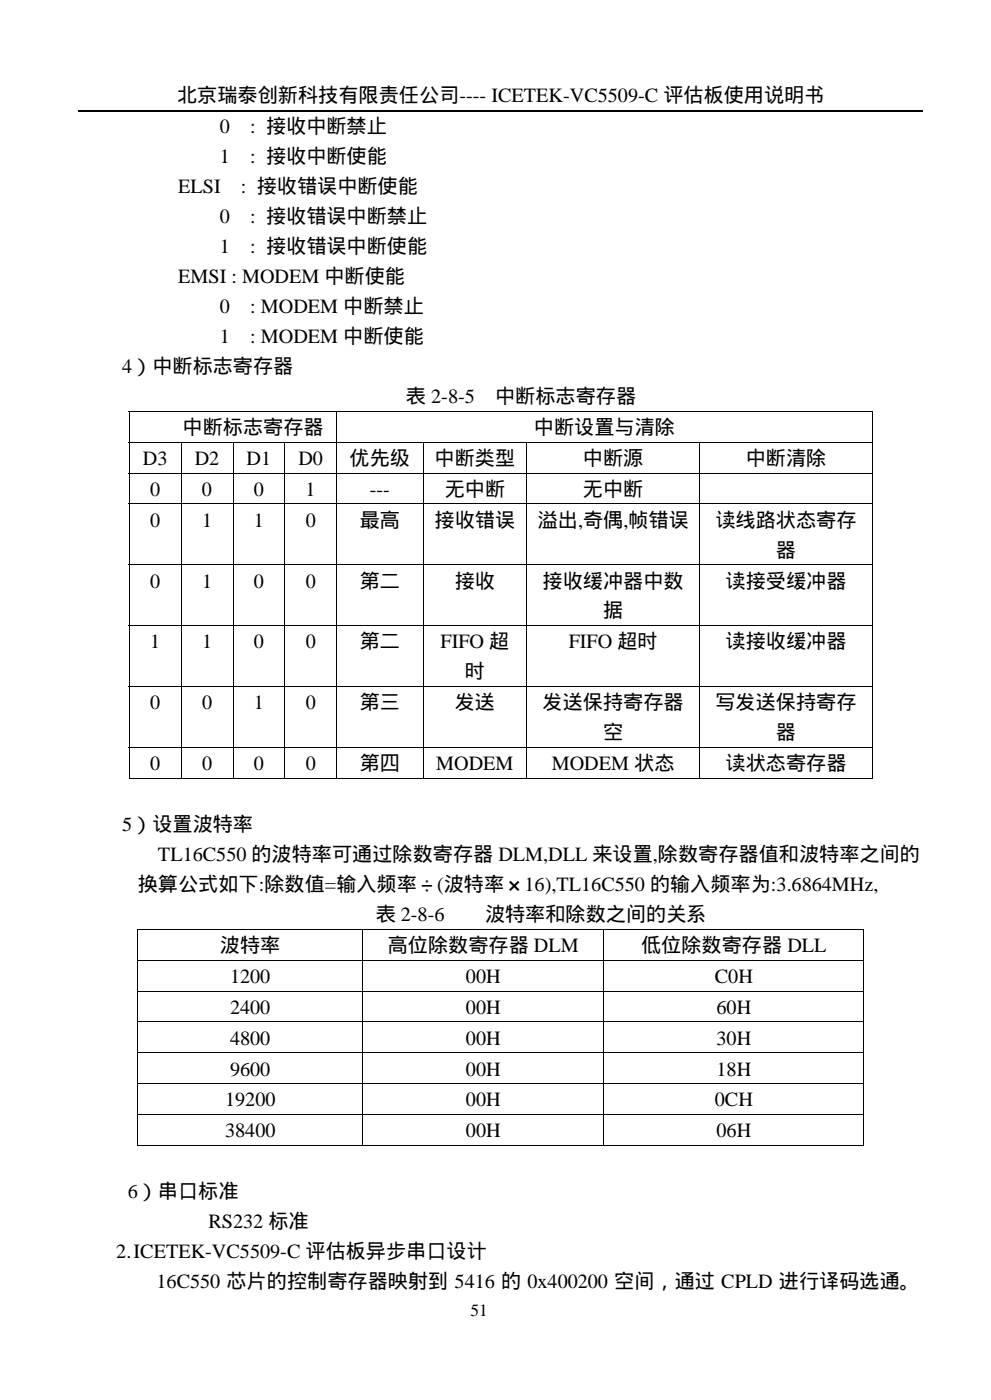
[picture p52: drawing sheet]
<svg xmlns="http://www.w3.org/2000/svg" width="182mm" height="257mm" viewBox="0 0 182 257" stroke-linecap="round" stroke-linejoin="round" font-family="sans-serif">
<defs><g id="words">
<g font-size="3.7">
<text x="32.5" y="18.8">北京瑞泰创新科技有限责任公司---- ICETEK-VC5509-C 评估板使用说明书</text>
<text x="40.4" y="24.5">0</text>
<text x="40.4" y="30">1</text>
<text x="46" y="24.5">: 接收中断禁止</text>
<text x="46" y="30">: 接收中断使能</text>
<text x="32.7" y="35.5">ELSI</text>
<text x="44.3" y="35.5">: 接收错误中断使能</text>
<text x="40.4" y="41">0</text>
<text x="46" y="41">: 接收错误中断禁止</text>
<text x="40.4" y="46.5">1</text>
<text x="46" y="46.5">: 接收错误中断使能</text>
<text x="32.7" y="52">EMSI : MODEM 中断使能</text>
<text x="40.4" y="57.5">0</text>
<text x="46" y="57.5">: MODEM 中断禁止</text>
<text x="40.4" y="63">1</text>
<text x="46" y="63">: MODEM 中断使能</text>
<text x="22.4" y="68.5">4）中断标志寄存器</text>
<text x="74.6" y="74">表 2-8-5</text>
<text x="91" y="74">中断标志寄存器</text>
<text x="33.6" y="79.7">中断标志寄存器</text>
<text x="98.1" y="79.7">中断设置与清除</text>
<text x="26.2" y="85.4">D3</text>
<text x="35.8" y="85.4">D2</text>
<text x="45.3" y="85.4">D1</text>
<text x="54.8" y="85.4">D0</text>
<text x="64.2" y="85.4">优先级</text>
<text x="79.8" y="85.4">中断类型</text>
<text x="107.1" y="85.4">中断源</text>
<text x="137" y="85.4">中断清除</text>
<text x="27.6" y="91.1">0</text>
<text x="37.1" y="91.1">0</text>
<text x="46.6" y="91.1">0</text>
<text x="56.1" y="91.1">1</text>
<text x="67.9" y="91.1">---</text>
<text x="81.7" y="91.1">无中断</text>
<text x="107.1" y="91.1">无中断</text>
<text x="27.6" y="96.7">0</text>
<text x="37.1" y="96.7">1</text>
<text x="46.6" y="96.7">1</text>
<text x="56.2" y="96.7">0</text>
<text x="66.1" y="96.7">最高</text>
<text x="79.8" y="96.7">接收错误</text>
<text x="98.8" y="96.7">溢出,奇偶,帧错误</text>
<text x="131.4" y="96.7">读线路状态寄存</text>
<text x="27.6" y="107.9">0</text>
<text x="37.1" y="107.9">1</text>
<text x="46.6" y="107.9">0</text>
<text x="56.2" y="107.9">0</text>
<text x="66.1" y="107.9">第二</text>
<text x="83.5" y="107.9">接收</text>
<text x="99.7" y="107.9">接收缓冲器中数</text>
<text x="133.3" y="107.9">读接受缓冲器</text>
<text x="142.5" y="102.2">器</text>
<text x="110.8" y="113.4">据</text>
<text x="27.6" y="119.1">1</text>
<text x="37.1" y="119.1">1</text>
<text x="46.6" y="119.1">0</text>
<text x="56.2" y="119.1">0</text>
<text x="66.1" y="119.1">第二</text>
<text x="80.9" y="119.1">FIFO 超</text>
<text x="104.5" y="119.1">FIFO 超时</text>
<text x="133.3" y="119.1">读接收缓冲器</text>
<text x="85.4" y="124.6">时</text>
<text x="27.6" y="130.3">0</text>
<text x="37.1" y="130.3">0</text>
<text x="46.6" y="130.3">1</text>
<text x="56.2" y="130.3">0</text>
<text x="66.1" y="130.3">第三</text>
<text x="83.5" y="130.3">发送</text>
<text x="99.7" y="130.3">发送保持寄存器</text>
<text x="131.4" y="130.3">写发送保持寄存</text>
<text x="110.8" y="135.8">空</text>
<text x="142.5" y="135.8">器</text>
<text x="27.6" y="141.5">0</text>
<text x="37.1" y="141.5">0</text>
<text x="46.6" y="141.5">0</text>
<text x="56.2" y="141.5">0</text>
<text x="66.1" y="141.5">第四</text>
<text x="80.1" y="141.5">MODEM</text>
<text x="101.4" y="141.5">MODEM 状态</text>
<text x="133.3" y="141.5">读状态寄存器</text>
<text x="22.4" y="152.7">5）设置波特率</text>
<text x="29" y="158.2">TL16C550 的波特率可通过除数寄存器 DLM,DLL 来设置,除数寄存器值和波特率之间的</text>
<text x="25.3" y="163.7">换算公式如下:除数值=输入频率÷(波特率×16),TL16C550 的输入频率为:3.6864MHz,</text>
<text x="69" y="169.2">表 2-8-6</text>
<text x="89.1" y="169.2">波特率和除数之间的关系</text>
<text x="40.4" y="174.8">波特率</text>
<text x="71.2" y="174.8">高位除数寄存器 DLM</text>
<text x="117.8" y="174.8">低位除数寄存器 DLL</text>
<text x="42.2" y="180.5">1200</text>
<text x="85.6" y="180.5">00H</text>
<text x="131.3" y="180.5">C0H</text>
<text x="42.2" y="186.2">2400</text>
<text x="42.2" y="191.9">4800</text>
<text x="85.6" y="186.2">00H</text>
<text x="85.6" y="191.9">00H</text>
<text x="131.6" y="186.2">60H</text>
<text x="131.6" y="191.9">30H</text>
<text x="42.2" y="197.6">9600</text>
<text x="85.6" y="197.6">00H</text>
<text x="131.6" y="197.6">18H</text>
<text x="41.3" y="203.2">19200</text>
<text x="85.6" y="203.2">00H</text>
<text x="131.3" y="203.2">0CH</text>
<text x="41.3" y="208.9">38400</text>
<text x="85.6" y="208.9">00H</text>
<text x="131.6" y="208.9">06H</text>
<text x="23.5" y="220.1">6）串口标准</text>
<text x="38.3" y="225.6">RS232 标准</text>
<text x="21.4" y="231.1">2.ICETEK-VC5509-C 评估板异步串口设计</text>
<text x="28.7" y="236.6">16C550 芯片的控制寄存器映射到 5416 的 0x400200 空间，通过 CPLD 进行译码选通。</text>
</g>
<text font-size="3.2" x="86.4" y="241.8">51</text>
</g></defs>
<path d="M14.5 20.3h155" fill="none" stroke="#000" stroke-width=".25"/>
<g fill="#000">
<path d="M23.7 75.5h.1v.1h-.1zM160.2 75.5h.2v.1h-.2zM160.2 81.2h.2v.1h-.2zM160.2 86.8h.2v.2h-.2zM160.2 92.5h.2v.2h-.2zM160.2 103.7h.2v.2h-.2zM160.2 114.9h.2v.1h-.2zM160.2 126h.2v.2h-.2zM160.2 137.2h.2v.2h-.2zM160.2 142.9h.2v.2h-.2zM25.3 170.6h.1v.2h-.1zM158.6 170.6h.2v.2h-.2z"/>
<path d="M158.6 210.4h.2v.1h-.2z"/>
</g>
<g fill="none" stroke="#000" stroke-width=".18">
<path d="M23.7 75.5h136.7M23.7 75.6v5.6M61.8 75.6v5.6M160.3 75.6v5.6M23.7 81.2h136.5M23.7 86.9h136.5M23.7 92.6h136.5M23.7 81.3v5.5M23.7 87v5.5M23.7 92.7v11M33.3 81.3v5.5M33.3 87v5.5"/>
<path d="M33.3 92.7v11M42.8 81.3v5.5M42.8 87v5.5M42.8 92.7v11M52.3 81.3v5.5M52.3 87v5.5M52.3 92.7v11M61.8 81.3v5.5M61.8 87v5.5M61.8 92.7v11M77.7 81.3v5.5M77.7 87v5.5"/>
<path d="M77.7 92.7v11M96.8 81.3v5.5M96.8 87v5.5M96.8 92.7v11M128.5 81.3v5.5M128.5 87v5.5M128.5 92.7v11M160.3 81.3v5.5M160.3 87v5.5M160.3 92.7v11M23.7 103.8h136.5M23.7 115h136.5"/>
<path d="M23.7 103.9v11M23.7 115v11M33.3 103.9v11M33.3 115v11M42.8 103.9v11M42.8 115v11M52.3 103.9v11M52.3 115v11M61.8 103.9v11M61.8 115v11M77.7 103.9v11M77.7 115v11"/>
<path d="M96.8 103.9v11M96.8 115v11M128.5 103.9v11M128.5 115v11M160.3 103.9v11M160.3 115v11M23.7 126.1h136.5M23.7 137.3h136.5M23.7 126.2v11M23.7 137.4v5.7M33.3 126.2v11M33.3 137.4v5.7"/>
<path d="M42.8 126.2v11M42.8 137.4v5.7M52.3 126.2v11M52.3 137.4v5.7M61.8 126.2v11M61.8 137.4v5.7M77.7 126.2v11M77.7 137.4v5.7M96.8 126.2v11M96.8 137.4v5.7M128.5 126.2v11M128.5 137.4v5.7"/>
<path d="M160.3 126.2v11M160.3 137.4v5.7M23.7 143h9.5M33.4 143h9.3M42.9 143h9.3M52.4 143h9.4M61.9 143h15.7M77.8 143h18.9M96.9 143h31.5M128.6 143h31.6M25.3 170.7h133.5M25.3 176.4h133.5"/>
<path d="M25.3 170.8v5.5M25.3 176.5v5.5M66.6 170.8v5.5M66.6 176.5v5.5M110.9 170.8v5.5M110.9 176.5v5.5M158.7 170.8v5.5M158.7 176.5v5.5M25.3 182.1h133.5M25.3 187.7h133.5M25.3 193.4h133.5M25.3 199.1h133.5"/>
<path d="M25.3 182.1v5.5M25.3 187.8v5.5M25.3 193.5v5.5M25.3 199.2v5.5M66.6 182.1v5.5M66.6 187.8v5.5M66.6 193.5v5.5M66.6 199.2v5.5M110.9 182.1v5.5M110.9 187.8v5.5M110.9 193.5v5.5M110.9 199.2v5.5"/>
<path d="M158.7 182.1v5.5M158.7 187.8v5.5M158.7 193.5v5.5M158.7 199.2v5.5M25.3 204.8h133.5M25.3 210.5h41.2M25.3 204.9v5.6M66.6 204.9v5.6M66.7 210.5h44.1M110.9 204.9v5.6M111 210.5h47.6M158.7 204.9v5.6"/>
</g>
<use href="#words"/>
</svg>
